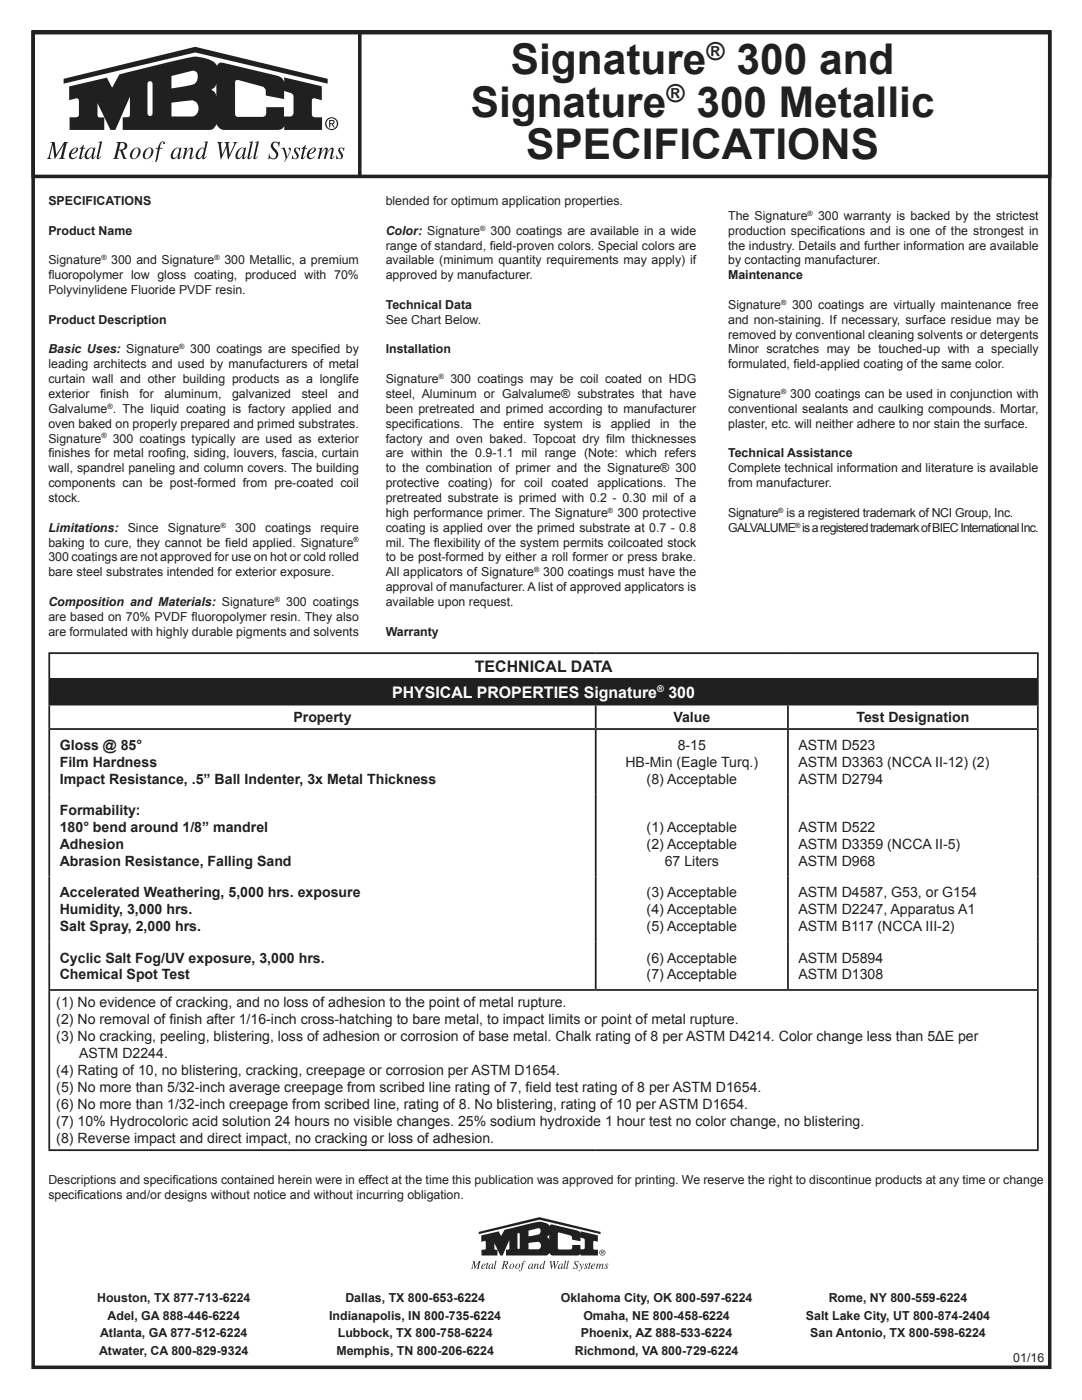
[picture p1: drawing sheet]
<svg xmlns="http://www.w3.org/2000/svg" width="216mm" height="279mm" viewBox="0 0 216 279" stroke-linecap="round" stroke-linejoin="round" font-family="sans-serif">
<defs><g id="words">
<g font-size="8.5" fill="#231f20">
<text x="101.9" y="14.8">Signature</text>
<text x="147" y="14.8">300 and</text>
<text x="93.9" y="23.3">Signature</text>
<text x="139" y="23.3">300 Metallic</text>
<text x="105" y="31.7">SPECIFICATIONS</text>
</g>
<g font-size="4.9" fill="#231f20">
<text x="141" y="12">®</text>
<text x="133" y="20.4">®</text>
</g>
<text font-size="3.2" fill="#231f20" x="94.8" y="134.1">TECHNICAL DATA</text>
<g font-size="3.2" fill="#fff">
<text x="78.3" y="139.2">PHYSICAL PROPERTIES Signature</text>
<text x="133.4" y="139.2">300</text>
</g>
<g font-size="2.8" fill="#231f20">
<text x="11.9" y="149.6">Gloss @ 85°</text>
<text x="58.5" y="144.1">Property</text>
<text x="134.4" y="144.1">Value</text>
<text x="135.2" y="149.6">8-15</text>
<text x="159.3" y="149.6">ASTM D523</text>
<text x="170.9" y="144.1">Test Designation</text>
<text x="11.9" y="153">Film Hardness</text>
<text x="124.8" y="153">HB-Min (Eagle Turq.)</text>
<text x="159.3" y="153">ASTM D3363 (NCCA II-12) (2)</text>
<text x="11.9" y="156.4">Impact Resistance, .5” Ball Indenter, 3x Metal Thickness</text>
<text x="129" y="156.4">(8) Acceptable</text>
<text x="159.3" y="156.4">ASTM D2794</text>
<text x="11.9" y="162.7">Formability:</text>
<text x="11.9" y="166.1">180° bend around 1/8” mandrel</text>
<text x="129" y="166.1">(1) Acceptable</text>
<text x="159.3" y="166.1">ASTM D522</text>
<text x="11.9" y="169.4">Adhesion</text>
<text x="11.9" y="172.8">Abrasion Resistance, Falling Sand</text>
<text x="129" y="169.4">(2) Acceptable</text>
<text x="132.6" y="172.8">67 Liters</text>
<text x="159.3" y="169.4">ASTM D3359 (NCCA II-5)</text>
<text x="159.3" y="172.8">ASTM D968</text>
<text x="11.9" y="179.1">Accelerated Weathering, 5,000 hrs. exposure</text>
<text x="129" y="179.1">(3) Acceptable</text>
<text x="159.3" y="179.1">ASTM D4587, G53, or G154</text>
<text x="11.9" y="182.5">Humidity, 3,000 hrs.</text>
<text x="11.9" y="185.8">Salt Spray, 2,000 hrs.</text>
<text x="129" y="182.5">(4) Acceptable</text>
<text x="129" y="185.8">(5) Acceptable</text>
<text x="159.3" y="182.5">ASTM D2247, Apparatus A1</text>
<text x="159.3" y="185.8">ASTM B117 (NCCA III-2)</text>
<text x="11.9" y="192.1">Cyclic Salt Fog/UV exposure, 3,000 hrs.</text>
<text x="11.9" y="195.5">Chemical Spot Test</text>
<text x="129" y="192.1">(6) Acceptable</text>
<text x="129" y="195.5">(7) Acceptable</text>
<text x="159.3" y="192.1">ASTM D5894</text>
<text x="159.3" y="195.5">ASTM D1308</text>
<text x="11.2" y="201">(1) No evidence of cracking, and no loss of adhesion to the point of metal rupture.</text>
<text x="11.2" y="204.4">(2) No removal of f</text>
<text x="11.2" y="207.8">(3) No cracking, peeling, blistering, loss of adhesion or corrosion of base metal. Chalk rating of 8 per ASTM D4214. Color change less than 5ΔE per</text>
<text x="33.8" y="204.4">inish after 1/16-inch cross-hatching to bare metal, to impact limits or point of metal rupture.</text>
<text x="11.2" y="214.6">(4) Rating of 10, no blistering, cracking, creepage or corrosion per ASTM D1654.</text>
<text x="15.8" y="211.2">ASTM D2244.</text>
<text x="11.2" y="218">(5) No more than 5/32-inch average creepage from scribed line rating of 7, f</text>
<text x="11.2" y="221.4">(6) No more than 1/32-inch creepage from scribed line, rating of 8. No blistering, rating of 10 per ASTM D1654.</text>
<text x="104.9" y="218">ield test rating of 8 per ASTM D1654.</text>
<text x="11.2" y="224.7">(7) 10% Hydrocoloric acid solution 24 hours no visible changes. 25% sodium hydroxide 1 hour test no color change, no blistering.</text>
<text x="11.2" y="228.1">(8) Reverse impact and direct impact, no cracking or loss of adhesion.</text>
</g>
<g font-size="2.5" fill="#231f20">
<text x="9.7" y="40.9">SPECIFICATIONS</text>
<text x="77" y="40.9">blended for optimum application properties.</text>
<text x="9.7" y="46.8">Product Name</text>
<text x="77" y="46.8">Color: Signature</text>
<text x="97.9" y="46.8">300 coatings are available in a wide</text>
<text x="145.3" y="43.9">The Signature</text>
<text x="145.3" y="46.8">production specif</text>
<text x="163.2" y="43.9">300 warranty is backed by the strictest</text>
<text x="163.6" y="46.8">ications and is one of the strongest in</text>
<text x="9.7" y="52.8">Signature</text>
<text x="22.2" y="52.8">300 and Signature</text>
<text x="44.8" y="52.8">300 Metallic, a premium</text>
<text x="77" y="49.8">range of standard, f</text>
<text x="77" y="52.8">available (minimum quantity requirements may apply) if</text>
<text x="97.7" y="49.8">ield-proven colors. Special colors are</text>
<text x="145.3" y="49.8">the industry. Details and further information are available</text>
<text x="145.3" y="52.8">by contacting manufacturer.</text>
<text x="9.7" y="55.7">f</text>
<text x="9.7" y="55.7">luoropolymer low gloss coating, produced with 70%</text>
<text x="9.7" y="58.7">Polyvinylidene Fluoride PVDF resin.</text>
<text x="77" y="55.7">approved by manufacturer.</text>
<text x="145.3" y="55.7">Maintenance</text>
<text x="9.7" y="64.6">Product Description</text>
<text x="77" y="61.7">Technical Data</text>
<text x="77" y="64.6">See Chart Below.</text>
<text x="145.3" y="61.7">Signature</text>
<text x="145.3" y="64.6">and non-staining. If necessary, surface residue may be</text>
<text x="158" y="61.7">300 coatings are virtually maintenance free</text>
<text x="9.7" y="70.5">Basic Uses: Signature</text>
<text x="37.9" y="70.5">300 coatings are specif</text>
<text x="63.9" y="70.5">ied by</text>
<text x="77" y="70.5">Installation</text>
<text x="145.3" y="67.6">removed by conventional cleaning solvents or detergents</text>
<text x="145.3" y="70.5">Minor scratches may be touched-up with a specially</text>
<text x="9.7" y="73.5">leading architects and used by manufacturers of metal</text>
<text x="9.7" y="76.5">curtain wall and other building products as a longlife</text>
<text x="77" y="76.5">Signature</text>
<text x="89.9" y="76.5">300 coatings may be coil coated on HDG</text>
<text x="145.3" y="73.5">formulated, f</text>
<text x="158.3" y="73.5">ield-applied coating of the same color.</text>
<text x="9.7" y="79.4">exterior</text>
<text x="9.7" y="82.4">Galvalume . The liquid coating is factory applied and</text>
<text x="20" y="79.4">f</text>
<text x="20" y="79.4">inish</text>
<text x="27.8" y="79.4">for</text>
<text x="32.8" y="79.4">aluminum,</text>
<text x="46.3" y="79.4">galvanized</text>
<text x="60.2" y="79.4">steel</text>
<text x="67.5" y="79.4">and</text>
<text x="77" y="79.4">steel, Aluminum or Galvalume® substrates that have</text>
<text x="77" y="82.4">been pretreated and primed according to manufacturer</text>
<text x="145.3" y="79.4">Signature</text>
<text x="145.3" y="82.4">conventional sealants and caulking compounds. Mortar,</text>
<text x="157.7" y="79.4">300 coatings can be used in conjunction with</text>
<text x="9.7" y="85.4">oven baked on properly prepared and primed substrates.</text>
<text x="9.7" y="88.3">Signature</text>
<text x="22.5" y="88.3">300 coatings typically are used as exterior</text>
<text x="77" y="85.4">specif</text>
<text x="77" y="88.3">factory and oven baked. Topcoat dry f</text>
<text x="82.7" y="85.4">ications.</text>
<text x="94.3" y="85.4">The</text>
<text x="100.4" y="85.4">entire</text>
<text x="108.5" y="85.4">system</text>
<text x="118.2" y="85.4">is</text>
<text x="120.9" y="88.3">ilm thicknesses</text>
<text x="121.9" y="85.4">applied</text>
<text x="131.7" y="85.4">in</text>
<text x="135.5" y="85.4">the</text>
<text x="145.3" y="85.4">plaster, etc. will neither adhere to nor stain the surface.</text>
<text x="9.7" y="91.3">f</text>
<text x="9.7" y="91.3">inishes for metal roof</text>
<text x="9.7" y="94.3">wall, spandrel paneling and column covers. The building</text>
<text x="33.1" y="91.3">ing, siding, louvers, fascia, curtain</text>
<text x="77" y="91.3">are within the 0.9-1.1 mil range (Note: which refers</text>
<text x="77" y="94.3">to the combination of primer and the Signature® 300</text>
<text x="145.3" y="91.3">Technical Assistance</text>
<text x="145.3" y="94.3">Complete technical information and literature is available</text>
<text x="9.7" y="97.2">components can be post-formed from pre-coated coil</text>
<text x="9.7" y="100.2">stock.</text>
<text x="77" y="97.2">protective</text>
<text x="77" y="100.2">pretreated substrate is primed with 0.2 - 0.30 mil of a</text>
<text x="89.4" y="97.2">coating)</text>
<text x="100" y="97.2">for coil</text>
<text x="110.1" y="97.2">coated</text>
<text x="119.2" y="97.2">applications. The</text>
<text x="145.3" y="97.2">from manufacturer.</text>
<text x="9.7" y="106.1">Limitations:</text>
<text x="25.5" y="106.1">Since</text>
<text x="33.5" y="106.1">Signature</text>
<text x="47" y="106.1">300</text>
<text x="52.9" y="106.1">coatings</text>
<text x="63.9" y="106.1">require</text>
<text x="77" y="103.1">high performance primer. The Signature</text>
<text x="77" y="106.1">coating is applied over the primed substrate at 0.7 - 0.8</text>
<text x="123.2" y="103.1">300 protective</text>
<text x="145.3" y="103.1">Signature is a registered trademark of NCI Group, Inc.</text>
<text x="145.3" y="106.1">GALVALUME is a registered trademark of BIEC International Inc.</text>
<text x="9.7" y="109.1">baking to cure, they cannot be f</text>
<text x="9.7" y="112">300 coatings are not approved for use on hot or cold rolled</text>
<text x="44.9" y="109.1">ield applied. Signature</text>
<text x="77" y="109.1">mil. The f</text>
<text x="77" y="112">to be post-formed by either a roll former or press brake.</text>
<text x="86.6" y="109.1">lexibility of the system permits coilcoated stock</text>
<text x="9.7" y="115">bare steel substrates intended for exterior exposure.</text>
<text x="77" y="115">All applicators of Signature</text>
<text x="77" y="118">approval of manufacturer. A list of approved applicators is</text>
<text x="108.4" y="115">300 coatings must have the</text>
<text x="9.7" y="120.9">Composition and Materials: Signature</text>
<text x="9.7" y="123.9">are based on 70% PVDF f</text>
<text x="38.2" y="123.9">luoropolymer resin. They also</text>
<text x="57.1" y="120.9">300 coatings</text>
<text x="77" y="120.9">available upon request.</text>
<text x="9.7" y="126.9">are formulated with highly durable pigments and solvents</text>
<text x="77" y="126.9">Warranty</text>
<text x="9.7" y="236.4">Descriptions and specif</text>
<text x="9.7" y="239.3">specif</text>
<text x="15.4" y="239.3">ications and/or designs without notice and without incurring obligation.</text>
<text x="34.4" y="236.4">ications contained herein were in effect at the time this publication was approved for printing. We reserve the right to discontinue products at any time or change</text>
<text x="19.4" y="259.9">Houston, TX 877-713-6224</text>
<text x="21.5" y="263.4">Adel, GA 888-446-6224</text>
<text x="65.7" y="263.4">Indianapolis, IN 800-735-6224</text>
<text x="68.9" y="259.9">Dallas, TX 800-653-6224</text>
<text x="111.9" y="259.9">Oklahoma City, OK 800-597-6224</text>
<text x="116.4" y="263.4">Omaha, NE 800-458-6224</text>
<text x="160.8" y="263.4">Salt Lake City, UT 800-874-2404</text>
<text x="165.4" y="259.9">Rome, NY 800-559-6224</text>
<text x="20" y="266.9">Atlanta, GA 877-512-6224</text>
<text x="67.4" y="266.9">Lubbock, TX 800-758-6224</text>
<text x="115.9" y="266.9">Phoenix, AZ 888-533-6224</text>
<text x="161.7" y="266.9">San Antonio, TX 800-598-6224</text>
<text x="19.8" y="270.4">Atwater, CA 800-829-9324</text>
<text x="67.1" y="270.4">Memphis, TN 800-206-6224</text>
<text x="114.7" y="270.4">Richmond, VA 800-729-6224</text>
<text x="202.2" y="271.8">01/16</text>
</g>
<text font-size="1.9" fill="#fff" x="131.1" y="138.2">®</text>
<g font-size="1.4" fill="#231f20">
<text x="95.8" y="46">®</text>
<text x="161.1" y="43.1">®</text>
<text x="20.2" y="51.9">®</text>
<text x="42.8" y="51.9">®</text>
<text x="155.9" y="60.8">®</text>
<text x="35.8" y="69.7">®</text>
<text x="87.5" y="75.7">®</text>
<text x="21.5" y="81.6">®</text>
<text x="155.9" y="78.6">®</text>
<text x="20.2" y="87.5">®</text>
<text x="44.1" y="105.3">®</text>
<text x="121.3" y="102.3">®</text>
<text x="155.3" y="102.3">®</text>
<text x="158.7" y="105.3">®</text>
<text x="70.6" y="108.2">®</text>
<text x="106.6" y="114.2">®</text>
<text x="54.8" y="120.1">®</text>
</g>
</g></defs>
<path d="M6.6 6.5h202.9v266.4h-202.9zM6.6 6.4h202.9v28.8h-202.9zM71.8 6.4v28.5" fill="none" stroke="#231f20" stroke-width=".71" stroke-linecap="butt"/>
<g fill="#fff">
<path d="M24.1 28.5a.65 .65 0 0 1 .8 .5 .65 .65 0 0 1-.4 .8h-.8z"/>
<path d="M65.9 24.1l.6 .1v.3l-.6 .1z"/>
</g>
<g fill="#231f20">
<path d="M12.7 15.7l26.3-6.4 26.4 6.4v1l-26.4-6.2-26.3 6.2z"/>
<path d="M10 28.3h.9l.3 2.6 1.6-2.6h.8l-.3 .3-.7 2.7 .1 .2 .3 .2h-1.3l.5-.5 .5-2.3-1.7 2.8-.5-2.8-.5 2.5 .3 .3h-1l.4-.3 .7-2.8z"/>
<path d="M15.9 29.6l.9-.7-.2 .6h.4v.2h-.4l-.4 1.7 .2 .1 .2-.4-.1 .3a.53 .53 0 0 1-.6 .3l-.1-.3 .4-1.7z"/>
<path d="M19.6 28.3l.8-.1-.7 3.3h.1l.4-.4-.1 .3a.47 .47 0 0 1-.8 .2l.6-3.1z"/>
<path d="M31.9 28.5a.59 .59 0 0 1 1-.1v.3l-.2 .1-.2-.5a1.37 1.37 0 0 0-.6 1.2h.5v.2h-.5l-.6 2.4-.2 .2h-.9h.8l.5-2.6h-.5l.1-.2h.4z"/>
<path d="M36.6 29.6l.8-.1-.3 1 .2-.3a.82 .82 0 0 1 1.2-.6l-.3 1.9 .5-.3a.69 .69 0 0 1-.8 .5l-.1-.2 .3-1.7a1.35 1.35 0 0 0-1 1.1l-.3 .8h-.3l.4-1.9z"/>
<path d="M43.3 28.3h1.1l-.3 .3v.2l.2 2 .8-1.7-.1-.6-.3-.2h1.2l-.3 .3v.2l.2 2 .9-2v-.3l-.3-.2h1l-.4 .5-1.4 3-.4-2.3-1.2 2.3-.4-3.1z"/>
<path d="M49.7 28.3l.8-.1-.7 3.3h.1l.4-.4-.1 .3a.47 .47 0 0 1-.8 .2l.6-3.1z"/>
<path d="M50.9 28.3l.8-.1-.8 3.3h.2l.4-.4-.1 .3a.47 .47 0 0 1-.8 .2l.6-3.1z"/>
<path d="M54.3 28.5l.6-.2 .6 .1 .4-.1-.3 1a.59 .59 0 0 0-.4-.8 .59 .59 0 0 0-.7 .5l.5 .8a1.1 1.1 0 0 1 .4 1.5 1.1 1.1 0 0 1-1.6 .3l-.3 .2 .2-1.2a.99 .99 0 0 0 1.1 1 .77 .77 0 0 0 0-1.3 1.36 1.36 0 0 1-.7-1.5z"/>
<path d="M56 29.6l.7-.2 .6 1.9 .6-1.3-.3-.5 .4 .1a3.6 3.6 0 0 1-1.1 2.5l-1 .2a.75 .75 0 0 0 1.1-.9l-.3-1.1a.62 .62 0 0 0-.6-.7z"/>
<path d="M58.7 29.7l.5-.3h.7l-.1 .8-.3-.5-.2-.1-.3 .1 .1 .4a1.11 1.11 0 0 1 .3 1.5l-1.2 .2 .2-.8a.48 .48 0 0 0 .2 .6 .48 .48 0 0 0 .6-.2l-.3-.7a.78 .78 0 0 1-.2-1z"/>
<path d="M60.1 29.6l.9-.7-.1 .6h.4v.2h-.5l-.4 1.7 .2 .1 .3-.4-.1 .3a.53 .53 0 0 1-.7 .3v-.3l.4-1.7z"/>
<path d="M63.5 29.6l.8-.1-.2 1 .1-.3a.83 .83 0 0 1 1.2-.6l-.1 .9a1.39 1.39 0 0 1 1.2-1l.1 .3-.4 1.7 .5-.4v.1a.58 .58 0 0 1-.8 .4l.3-1.9a2.13 2.13 0 0 0-1.2 2h-.4l.4-2a2.31 2.31 0 0 0-1.2 2h-.4l.4-1.9z"/>
<path d="M67.6 29.7l.5-.3h.6l-.1 .8-.3-.5-.2-.1-.2 .1v.4a1.11 1.11 0 0 1 .3 1.5l-1.1 .2 .1-.8a.48 .48 0 0 0 .2 .6 .48 .48 0 0 0 .7-.2l-.3-.7a.78 .78 0 0 1-.2-1z"/>
<path d="M9.8 135.5h197.3v5.1h-197.3z"/>
<path d="M43.2 16.6v2.9a1.48 1.48 0 0 0-1.1-1.6h.1a1.38 1.38 0 0 0 1-1.3zM34.2 20.5l3.4-.4a1.63 1.63 0 0 1 2 1.1 1.63 1.63 0 0 1-1.2 2h-4.2zM29.7 16.3a.5 .5 0 0 1 .7 .4v6a.5 .5 0 0 1-.5 .5 .5 .5 0 0 1-.5-.5v-6zM34.2 15.2l4.2-1.1a1.12 1.12 0 0 1 1 1.7 1.42 1.42 0 0 1-1.2 1.2l-4 .6zM47.1 16h.4l4.9 1.3 .6 .5v1.3l3.7 .7v-1.6l1.6 .5 .2 .4 .1 3.4a.68 .68 0 0 1-.7 .7h-1.2v-1.8h-3.6v1.1a.74 .74 0 0 1-.8 .8h-4.8a.57 .57 0 0 1-.6-.6v-6.2zM13.8 17.2v2.8l1.5-.4 .4 .2v.3v2.8l-.3 .4-1.5 .1v2.5h6.9v-2.5h-1l-.3-.1v-2.7l2.5 5.3h1l2.9-6.6v3.6a.75 .75 0 0 1-1 .5h-.4v2.5h17.3a1.48 1.48 0 0 0 1.4-1.1 1.76 1.76 0 0 0 1.5 1.1h10.6a1.27 1.27 0 0 0 1.4-.8v.8h7.6v-2.5h-1.4a.57 .57 0 0 1-.7-.6l.1-3 .4-.2 1.5 .4v-2.8l-7.5-1.7v.9a1.67 1.67 0 0 0-1.4-1.3l-10.9-2.6a.85 .85 0 0 0-1.1 .6 3.8 3.8 0 0 0-3.2-1.7 4.5 4.5 0 0 0-2.6 .1l-13.7 3.3-1.4 2.7-1.1-2z"/>
<path d="M65.1 24.7a1.06 1.06 0 0 1 2.1 0 1.06 1.06 0 0 1-2.1 0zM64.9 24.7a1.3 1.3 0 0 0 2.6 0 1.3 1.3 0 0 0-2.6 0z"/>
<path d="M65.9 24.1l.6 .1v.3l-.6 .1zM65.7 23.9v1.5h.2v-.6h.3l.4 .6h.2l-.4-.6 .2-.1a.42 .42 0 0 0-.1-.7z"/>
<path d="M14.7 29.8l.4-.2 .2 .2-.5 .6-.6 .2zM14.4 29.8a1.17 1.17 0 0 0-.3 1.9 .98 .98 0 0 0 1.2-.5 .6 .6 0 0 1-.6 .3 .6 .6 0 0 1-.5-.6l.2-.2a1.03 1.03 0 0 0 1.1-1.1l-.3-.2z"/>
<path d="M17.9 29.7l.5-.1a1.48 1.48 0 0 1-.8 1.9h-.1a1.5 1.5 0 0 1 .4-1.8zM17.5 29.8a1.3 1.3 0 0 0-.4 1.9 .92 .92 0 0 0 1.2-.7v.5l.2 .3 .6-.6-.5 .3 .4-2h-.3l-.1 .2-.4-.3z"/>
<path d="M24.1 28.5a.65 .65 0 0 1 .8 .5 .65 .65 0 0 1-.4 .8h-.8zM23.2 28.3l.3 .2v.3l-.6 2.5-.4 .4h1.2l-.3-.3 .3-1.4h.3l.6 1.7h.7l-.3-.3-.5-1.4a.84 .84 0 0 0 .9-.9 .84 .84 0 0 0-1-.8z"/>
<path d="M27 29.7l.5-.1a1.58 1.58 0 0 1-.8 2.1l-.2-.1a1.6 1.6 0 0 1 .5-1.9zM26.5 29.8a1.16 1.16 0 0 0-.2 1.9 1.48 1.48 0 0 0 1.6-2 .95 .95 0 0 0-1.4 .1z"/>
<path d="M29.5 29.7l.5-.1a1.58 1.58 0 0 1-.7 2.1l-.2-.1a1.6 1.6 0 0 1 .4-1.9zM29.1 29.8a1.16 1.16 0 0 0-.2 1.9 1.48 1.48 0 0 0 1.6-2 .95 .95 0 0 0-1.4 .1z"/>
<path d="M35.1 29.7l.5-.1a1.48 1.48 0 0 1-.8 1.9h-.2a1.5 1.5 0 0 1 .5-1.8zM34.7 29.8a1.3 1.3 0 0 0-.4 1.9 .92 .92 0 0 0 1.2-.7l-.1 .5 .2 .3 .7-.6-.5 .3 .4-2h-.3l-.1 .2-.4-.3z"/>
<path d="M40.1 29.7l.5-.1 .1 .3a1.79 1.79 0 0 1-1 1.6l-.2-.2v-.5zM40.7 28.3l.3 .2-.3 1.2-.1-.2a1.63 1.63 0 0 0-1.5 2.1 .77 .77 0 0 0 1.3-.5 .43 .43 0 0 0 .2 .7l.7-.6-.5 .3 .7-3.3z"/>
<path d="M48 29.7l.5-.1a1.48 1.48 0 0 1-.8 1.9h-.2a1.5 1.5 0 0 1 .5-1.8zM47.6 29.8a1.29 1.29 0 0 0-.4 1.9 .92 .92 0 0 0 1.2-.7l-.1 .5 .2 .3 .7-.6-.5 .3 .4-2h-.3l-.1 .2-.4-.3z"/>
<path d="M62.1 29.8l.4-.2 .2 .2-.4 .6-.6 .2zM61.8 29.8a1.17 1.17 0 0 0-.2 1.9 .98 .98 0 0 0 1.2-.5 .6 .6 0 0 1-.7 .3 .6 .6 0 0 1-.5-.6l.2-.2a1.03 1.03 0 0 0 1.2-1.1l-.4-.2z"/>
</g>
<g fill="none" stroke="#231f20" stroke-width=".35">
<path d="M9.7 130.4h197.6M9.7 135.5h197.6M9.8 130.5v4.8M9.8 135.7v4.7M207.1 130.5v4.8M207.1 135.7v4.7M9.7 140.6h197.6M9.7 145.5h197.6M9.8 140.8v4.5M9.8 145.7v51.7M118.9 140.8v4.5M118.9 145.7v51.7"/>
<path d="M157.2 140.8v4.5M157.2 145.7v51.7M207.1 140.8v4.5M207.1 145.7v51.7M9.7 197.6h197.6M9.8 197.7v31.7M207.1 197.7v31.7M9.7 229.5h197.6"/>
</g>
<g fill="#fff">
<path d="M100.8 251.8h.2a.32 .32 0 0 1 0 .5l-.4 .1z"/>
<path d="M120.1 249.7l.2 .1v.1h-.2z"/>
</g>
<g fill="#231f20">
<path d="M95.5 245.9l12.1-3 12.2 3v.4l-12.2-2.9-12.1 2.9z"/>
<path d="M94.3 251.7h.4l.1 1.1 .8-1.1h.4l-.2 .2-.3 1.1 .2 .2h-.6l.2-.2 .3-1.1-.9 1.3-.2-1.2-.2 1.1 .1 .1h-.4l.5-1.4z"/>
<path d="M97 252.3l.4-.4-.1 .3h.2l-.2 .1-.2 .8 .3-.1-.3 .3-.1-.1 .2-.9z"/>
<path d="M98.7 251.7l.4-.1-.4 1.5 .3-.1-.3 .3-.1-.2 .3-1.3z"/>
<path d="M104.4 251.7l.3-.1 .2 .2-.1 .1-.2-.2-.1 .1-.1 .4 .2 .1h-.2a1.46 1.46 0 0 1-.6 1.4l-.2-.2h.1l.1 .2 .1-.1 .3-1.3-.2-.1h.2z"/>
<path d="M106.6 252.3l.3-.1-.1 .5a.55 .55 0 0 1 .6-.5l-.1 .9 .2-.1-.3 .3-.1-.2 .2-.7a.73 .73 0 0 0-.6 .8h-.2l.2-.8z"/>
<path d="M109.6 251.7h.6l-.2 .2 .1 .9 .4-.8-.2-.3h.5l-.1 .2 .1 .9 .4-.9-.1-.2h.4l-.8 1.6-.2-1.1-.5 1.1-.2-1.5z"/>
<path d="M112.6 251.7l.4-.1-.4 1.5 .3-.1-.3 .3-.2-.2 .3-1.3z"/>
<path d="M113.1 251.7l.4-.1-.3 1.5 .2-.1-.3 .3-.1-.2 .3-1.3z"/>
<path d="M114.7 251.8l.3-.2h.4v.5l-.2-.3h-.3v.4a.58 .58 0 0 1 .4 .8 .58 .58 0 0 1-.9 .2v-.5a.37 .37 0 0 0 .3 .4 .37 .37 0 0 0 .4-.1l-.1-.3-.4-.5z"/>
<path d="M115.5 252.2h.3l.3 .9 .3-.7-.1-.2h.1l-.2 .7a.92 .92 0 0 1-.7 .8v-.2a.36 .36 0 0 0 .4 0 .36 .36 0 0 0 0-.5l-.1-.6z"/>
<path d="M116.8 252.2h.5v.3l-.4-.2 .2 .4a.43 .43 0 0 1-.1 .5 .43 .43 0 0 1-.5 .1l.1-.4 .1 .2h.3l-.3-.7z"/>
<path d="M117.4 252.3l.4-.4v.3h.1l-.2 .1-.1 .8 .2-.1-.3 .3-.1-.1 .2-.9z"/>
<path d="M119 252.3l.3-.1-.1 .5 .3-.4 .3-.1v.5l.3-.5h.3l-.2 .9 .3-.1-.4 .3v-.2l.1-.7a.77 .77 0 0 0-.6 .8h-.1l.2-.8a.78 .78 0 0 0-.6 .8h-.2l.2-.8z"/>
<path d="M120.9 252.2h.5l-.1 .3-.3-.2 .2 .4a.43 .43 0 0 1-.1 .5 .43 .43 0 0 1-.5 .1v-.4l.2 .2h.2l-.2-.7z"/>
<path d="M109.6 246.2v1.4l-.1-.4-.4-.3 .4-.3zM105.5 248.1l1.2-.2a.81 .81 0 0 1 1.1 .2 .81 .81 0 0 1-.2 1.2h-2.1zM103.3 246.1h.2l.2 .2v2.8l-.2 .2-.3-.2zM105.5 245.6l1.9-.5a.69 .69 0 0 1 .5 .8 .69 .69 0 0 1-.7 .6l-1.7 .2zM111.3 246h.3l2.2 .6 .3 .2v.6l1.7 .3v-.7l.8 .3v1.9l-.2 .1h-.6v-.8h-1.6v.5l-.2 .3h-2.6l-.1-.2zM96 246.6v1.2l.7-.2 .2 .3v1.3l-.2 .2h-.6v1.2h3.2v-1.2h-.5l-.1-.1-.1-1.2 1.2 2.5h.5l1.3-3.1v1.7l-.2 .2h-.4v1.2h7.9l.5-.2 .2-.4 .4 .5 .3 .1h4.9l.5-.2 .1-.2v.4h3.5v-1.2h-.8l-.1-.3v-1.4l.9 .1v-1.3l-3.5-.8v.5l-.2-.5-.4-.1-5.1-1.2h-.3l-.2 .3a2.82 2.82 0 0 0-3-.7l-5.9 1.4-.7 1.3-.5-1z"/>
<path d="M119.7 250a.5 .5 0 0 1 1 0 .5 .5 0 0 1-1 0zM119.6 250a.6 .6 0 0 0 1.2 0 .6 .6 0 0 0-1.2 0z"/>
<path d="M120.1 249.7l.2 .1v.1h-.2zM120 249.6v.7l.1-.3 .4 .3-.2-.3 .2-.2-.1-.1z"/>
<path d="M96.5 252.3h.2v.1l-.5 .3zM96.2 252.4a.53 .53 0 0 0-.1 .8h.4l.3-.2-.4 .2-.2-.3 .4-.2 .3-.4-.2-.1z"/>
<path d="M97.9 252.3h.3v.3l-.4 .5-.1-.3zM97.7 252.4l-.2 .6v.2h.3l.3-.3v.3h.2l.2-.2-.2 .1 .2-.9-.2 .1-.2-.1z"/>
<path d="M100.8 251.8h.2a.32 .32 0 0 1 0 .5l-.4 .1zM100.4 251.7l.1 .2-.3 1.1-.1 .2h.5l-.1-.1 .1-.7 .1 .1 .3 .7h.4l-.4-.8 .3-.2v-.4z"/>
<path d="M102.1 252.3l.2-.1a.55 .55 0 0 1 .1 .6 .55 .55 0 0 1-.5 .3v-.3zM101.8 252.4a.53 .53 0 0 0 0 .8 .57 .57 0 0 0 .7-.3 .57 .57 0 0 0-.2-.7z"/>
<path d="M103.3 252.3l.1-.1a.55 .55 0 0 1 .1 .6 .55 .55 0 0 1-.5 .3v-.3zM103 252.4a.53 .53 0 0 0 0 .8 .57 .57 0 0 0 .7-.3 .57 .57 0 0 0-.2-.7z"/>
<path d="M105.8 252.3h.3v.3l-.4 .5-.1-.3zM105.6 252.4l-.2 .6 .1 .2h.3l.3-.3-.1 .3h.3l.1-.2-.2 .1 .2-.9-.2 .1-.2-.1z"/>
<path d="M108.1 252.3h.3v.3l-.4 .5-.1-.3zM108.4 251.7l.2 .1-.2 .4a.6 .6 0 0 0-.6 .3 .6 .6 0 0 0 .1 .8l.4-.3 .1 .3 .3-.3-.2 .1 .3-1.5z"/>
<path d="M111.8 252.3h.3v.3l-.4 .5-.1-.3zM111.5 252.4l-.2 .6 .1 .2h.3l.3-.3v.3h.2l.2-.2-.3 .1 .2-.9-.2 .1-.1-.1z"/>
<path d="M118.4 252.3h.2v.1l-.5 .3zM118.1 252.4a.53 .53 0 0 0-.1 .8h.4l.3-.2-.4 .2-.2-.3 .4-.2 .3-.4-.2-.1z"/>
</g>
<use href="#words"/>
</svg>
